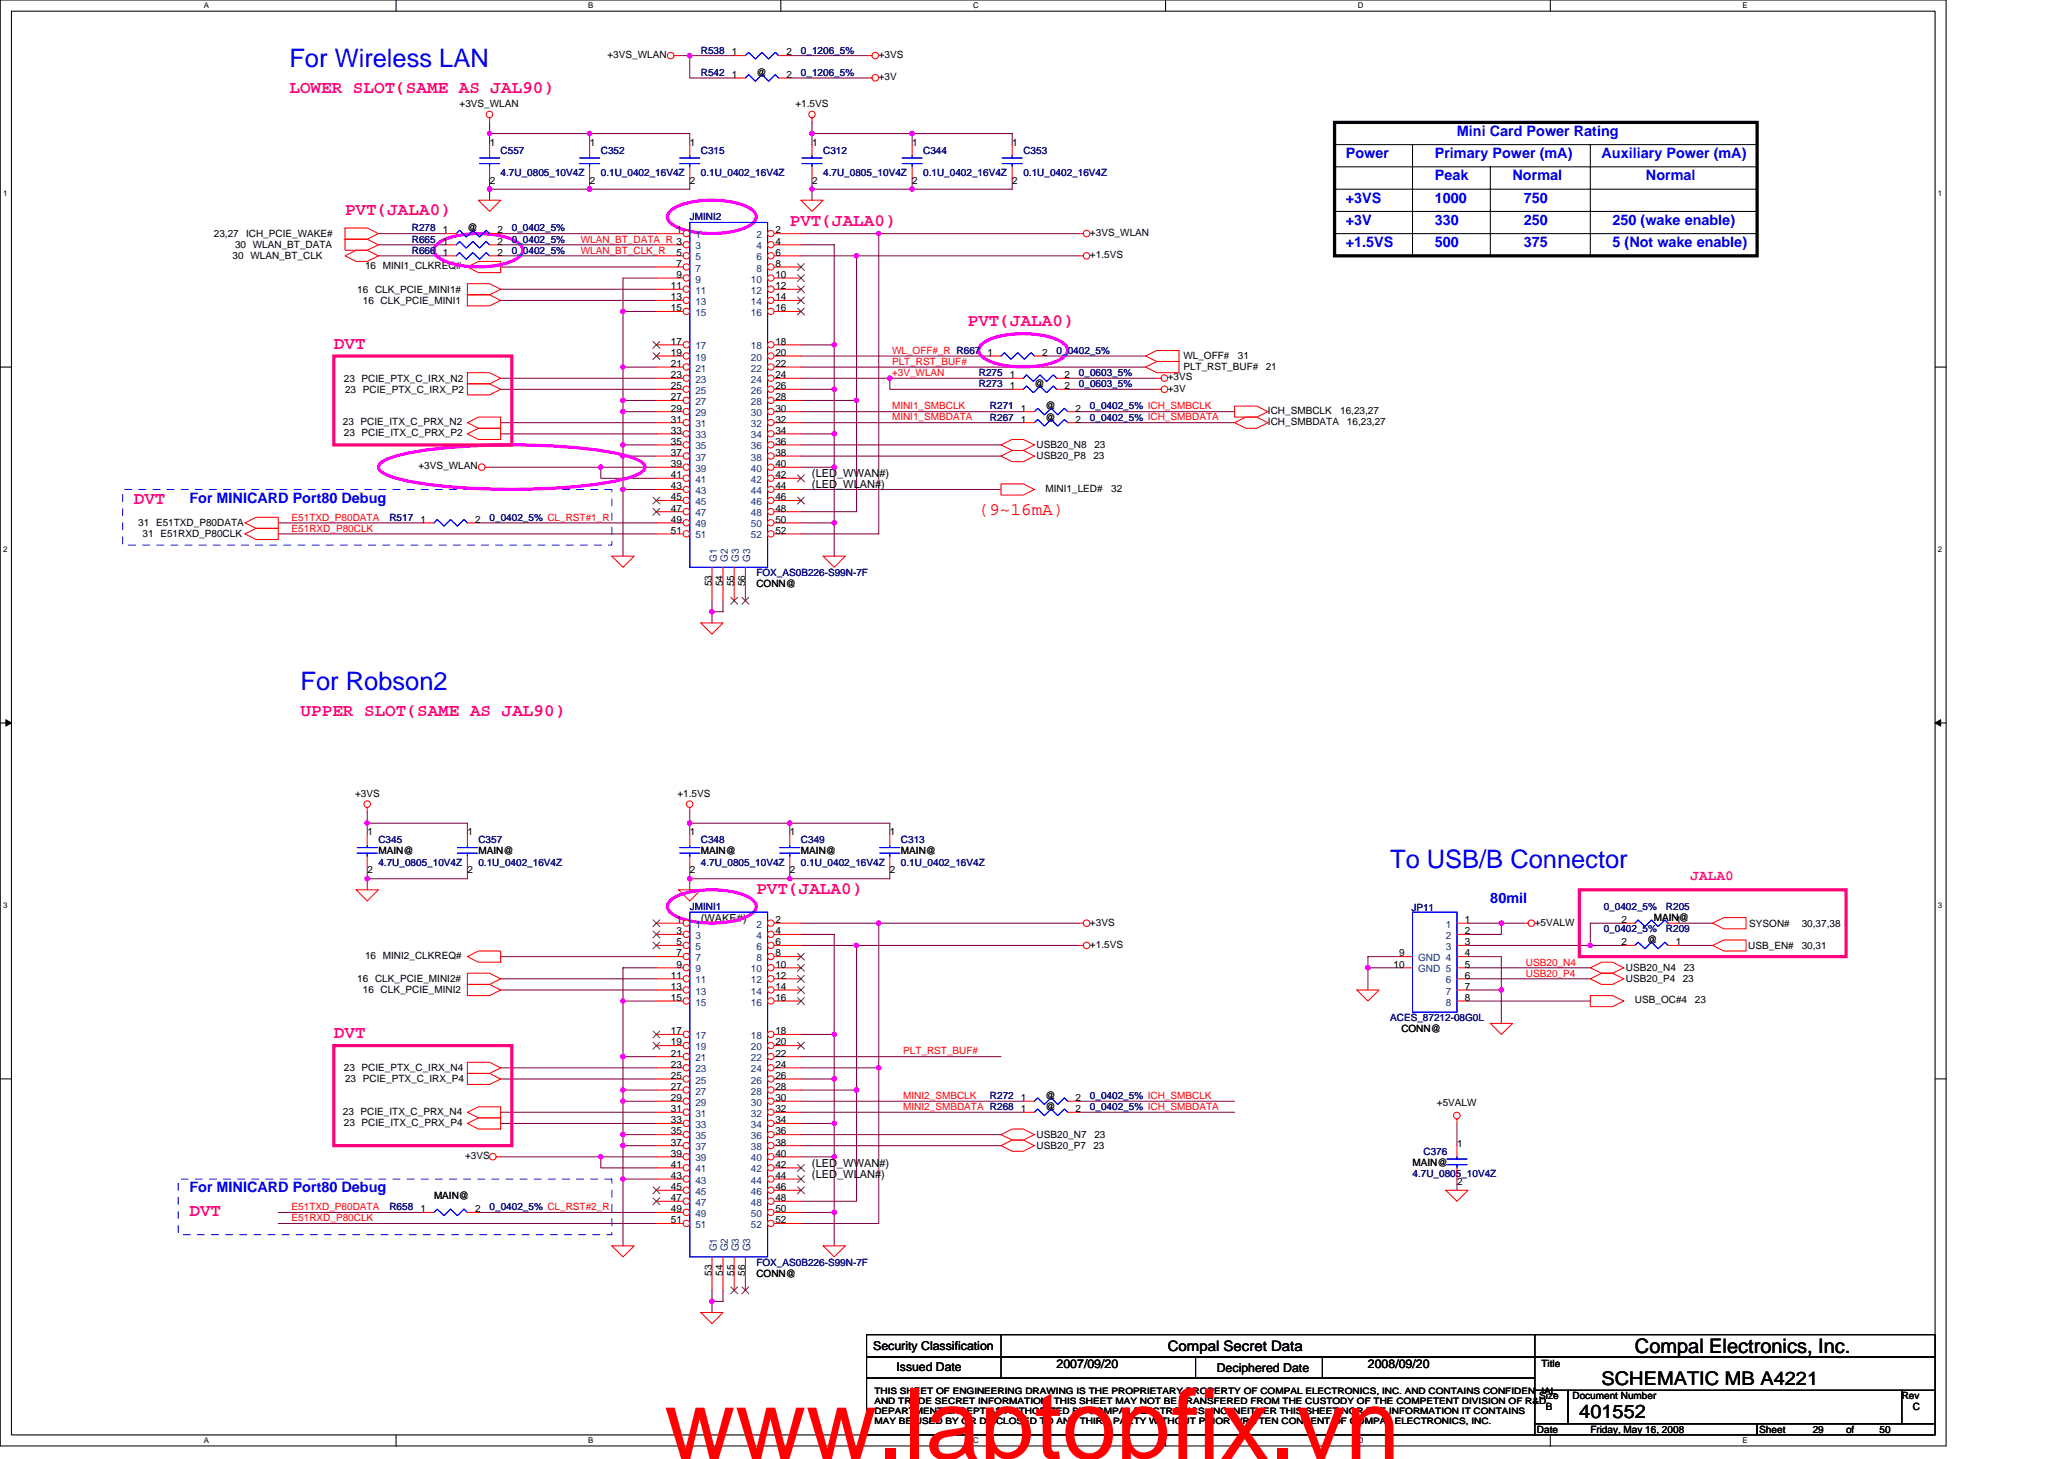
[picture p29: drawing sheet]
<svg xmlns="http://www.w3.org/2000/svg" width="297mm" height="210mm" viewBox="0 0 297 210" stroke-linecap="round" stroke-linejoin="round" font-family="sans-serif">
<defs><g id="words">
<text font-size="14.1" fill="#f00" x="95.6" y="209.9">www.laptopfix.vn</text>
<g font-size="3.7" fill="#00f">
<text x="41.7" y="9.7">For Wireless LAN</text>
<text x="43.3" y="99.3">For Robson2</text>
<text x="200.1" y="124.9">To USB/B Connector</text>
</g>
<text font-size="2.9" x="235.3" y="194.6">Compal Electronics, Inc.</text>
<g font-size="2.7">
<text x="230.5" y="199.3">SCHEMATIC MB A4221</text>
<text x="227.3" y="204.1">401552</text>
</g>
<g font-size="2.5" fill="#ff0080">
<text x="41.7" y="13.4">LOWER SLOT(SAME AS JAL90)</text>
<text x="49.7" y="30.9">PVT(JALA0)</text>
<text x="113.7" y="32.6">PVT(JALA0)</text>
<text x="139.3" y="46.9">PVT(JALA0)</text>
<text x="48" y="50.1">DVT</text>
<text x="19.3" y="72.6">DVT</text>
<text x="43.3" y="103">UPPER SLOT(SAME AS JAL90)</text>
<text x="108.9" y="128.6">PVT(JALA0)</text>
<text x="48" y="149.4">DVT</text>
<text x="27.3" y="175">DVT</text>
</g>
<text font-size="2.5" fill="#f00" x="140.9" y="74">(9~16mA)</text>
<g font-size="2.1" fill="#00f">
<text x="193.7" y="22.7">Power</text>
<text x="206.5" y="22.7">Primary Power (mA)</text>
<text x="209.7" y="19.5">Mini Card Power Rating</text>
<text x="230.5" y="22.7">Auxiliary Power (mA)</text>
<text x="193.7" y="29.1">+3VS</text>
<text x="206.5" y="25.9">Peak</text>
<text x="206.5" y="29.1">1000</text>
<text x="217.7" y="25.9">Normal</text>
<text x="219.3" y="29.1">750</text>
<text x="236.9" y="25.9">Normal</text>
<text x="193.7" y="32.3">+3V</text>
<text x="193.7" y="35.5">+1.5VS</text>
<text x="206.5" y="32.3">330</text>
<text x="206.5" y="35.5">500</text>
<text x="219.3" y="32.3">250</text>
<text x="219.3" y="35.5">375</text>
<text x="232.1" y="32.3">250 (wake enable)</text>
<text x="232.1" y="35.5">5 (Not wake enable)</text>
<text x="27.3" y="72.3">For MINICARD Port80 Debug</text>
<text x="214.5" y="129.9">80mil</text>
<text x="27.3" y="171.6">For MINICARD Port80 Debug</text>
</g>
<text font-size="2.1" fill="#ff0080" x="243.3" y="126.6">JALA0</text>
<text font-size="2.1" x="168.1" y="194.4">Compal Secret Data</text>
<g font-size="1.8">
<text x="125.7" y="194.2">Security Classification</text>
<text x="129" y="197.3">Issued Date</text>
<text x="152.1" y="196.8">2007/09/20</text>
<text x="175.1" y="197.4">Deciphered Date</text>
<text x="196.9" y="196.8">2008/09/20</text>
</g>
<g font-size="1.6">
<text x="116.9" y="70.2">(LED_WLAN#)</text>
<text x="116.9" y="68.6">(LED_WWAN#)</text>
<text x="100.9" y="132.7">(WAKE#)</text>
<text x="116.9" y="167.9">(LED_WWAN#)</text>
<text x="116.9" y="169.4">(LED_WLAN#)</text>
</g>
<g font-size="1.4">
<text x="87.4" y="8.3">+3VS_WLAN</text>
<text x="105.3" y="8">1</text>
<text x="105.3" y="11.2">1</text>
<text x="108.9" y="10.9">@</text>
<text x="113.2" y="8">2</text>
<text x="113.2" y="11.2">2</text>
<text x="126.5" y="8.3">+3VS</text>
<text x="126.5" y="11.5">+3V</text>
<text x="66.1" y="15.4">+3VS_WLAN</text>
<text x="114.5" y="15.4">+1.5VS</text>
<text x="70.5" y="21">1</text>
<text x="84.9" y="21">1</text>
<text x="99.3" y="21">1</text>
<text x="116.9" y="21">1</text>
<text x="131.3" y="21">1</text>
<text x="145.7" y="21">1</text>
<text x="70.5" y="26.4">2</text>
<text x="84.9" y="26.4">2</text>
<text x="99.3" y="26.4">2</text>
<text x="116.9" y="26.4">2</text>
<text x="131.3" y="26.4">2</text>
<text x="145.7" y="26.4">2</text>
<text x="30.8" y="34.1">23,27</text>
<text x="33.8" y="35.7">30 WLAN_BT_DATA</text>
<text x="35.4" y="34.1">ICH_PCIE_WAKE#</text>
<text x="63.7" y="33.6">1</text>
<text x="63.7" y="35.2">1</text>
<text x="67.3" y="33.3">@</text>
<text x="71.6" y="33.6">2</text>
<text x="71.6" y="35.2">2</text>
<text x="97.3" y="33.6">1</text>
<text x="111.6" y="35.2">4</text>
<text x="111.6" y="33.6">2</text>
<text x="156.9" y="34">+3VS_WLAN</text>
<text x="33.5" y="37.3">30 WLAN_BT_CLK</text>
<text x="52.5" y="38.7">16 MINI1_CLKREQ#</text>
<text x="63.7" y="36.8">1</text>
<text x="71.6" y="36.8">2</text>
<text x="96.5" y="41.6">11</text>
<text x="97.3" y="36.8">5</text>
<text x="97.3" y="38.4">7</text>
<text x="97.3" y="40">9</text>
<text x="111.6" y="40">10</text>
<text x="111.6" y="41.6">12</text>
<text x="111.6" y="36.8">6</text>
<text x="111.6" y="38.4">8</text>
<text x="156.9" y="37.1">+1.5VS</text>
<text x="51.4" y="42.1">16 CLK_PCIE_MINI1#</text>
<text x="52.2" y="43.7">16 CLK_PCIE_MINI1</text>
<text x="96.5" y="43.2">13</text>
<text x="96.5" y="44.8">15</text>
<text x="111.6" y="43.2">14</text>
<text x="111.6" y="44.8">16</text>
<text x="96.5" y="49.6">17</text>
<text x="96.5" y="51.2">19</text>
<text x="96.5" y="52.8">21</text>
<text x="111.6" y="49.6">18</text>
<text x="111.6" y="51.2">20</text>
<text x="111.6" y="52.8">22</text>
<text x="142.1" y="51.2">1</text>
<text x="150" y="51.2">2</text>
<text x="170.3" y="53.3">PLT_RST_BUF#</text>
<text x="170.3" y="51.7">WL_OFF#</text>
<text x="178.2" y="51.7">31</text>
<text x="182.2" y="53.3">21</text>
<text x="49.5" y="54.9">23 PCIE_PTX_C_IRX_N2</text>
<text x="49.7" y="56.5">23 PCIE_PTX_C_IRX_P2</text>
<text x="96.5" y="54.4">23</text>
<text x="96.5" y="56">25</text>
<text x="96.5" y="57.6">27</text>
<text x="96.5" y="59.2">29</text>
<text x="111.6" y="54.4">24</text>
<text x="111.6" y="56">26</text>
<text x="111.6" y="57.6">28</text>
<text x="111.6" y="59.2">30</text>
<text x="145.3" y="56">1</text>
<text x="145.3" y="54.4">1</text>
<text x="146.9" y="59.2">1</text>
<text x="148.9" y="55.7">@</text>
<text x="150.5" y="58.9">@</text>
<text x="153.2" y="56">2</text>
<text x="153.2" y="54.4">2</text>
<text x="154.8" y="59.2">2</text>
<text x="168.1" y="54.7">+3VS</text>
<text x="168.1" y="56.3">+3V</text>
<text x="182.5" y="59.5">ICH_SMBCLK</text>
<text x="192.9" y="59.5">16,23,27</text>
<text x="49.3" y="61.2">23 PCIE_ITX_C_PRX_N2</text>
<text x="49.5" y="62.7">23 PCIE_ITX_C_PRX_P2</text>
<text x="96.5" y="60.8">31</text>
<text x="96.5" y="62.4">33</text>
<text x="96.5" y="64">35</text>
<text x="96.5" y="65.6">37</text>
<text x="111.6" y="60.8">32</text>
<text x="111.6" y="62.4">34</text>
<text x="111.6" y="64">36</text>
<text x="111.6" y="65.6">38</text>
<text x="146.9" y="60.8">1</text>
<text x="149.2" y="64.5">USB20_N8</text>
<text x="150.5" y="60.5">@</text>
<text x="154.8" y="60.8">2</text>
<text x="157.5" y="64.5">23</text>
<text x="182.5" y="61.2">ICH_SMBDATA</text>
<text x="193.8" y="61.2">16,23,27</text>
<text x="60.2" y="67.5">+3VS_WLAN</text>
<text x="96.5" y="67.2">39</text>
<text x="96.5" y="68.8">41</text>
<text x="96.5" y="70.4">43</text>
<text x="96.5" y="72">45</text>
<text x="111.6" y="67.2">40</text>
<text x="111.6" y="68.8">42</text>
<text x="111.6" y="70.4">44</text>
<text x="111.6" y="72">46</text>
<text x="149.2" y="66.1">USB20_P8</text>
<text x="150.5" y="70.7">MINI1_LED#</text>
<text x="157.3" y="66.1">23</text>
<text x="159.9" y="70.7">32</text>
<text x="19.9" y="75.7">31 E51TXD_P80DATA</text>
<text x="20.5" y="77.3">31 E51RXD_P80CLK</text>
<text x="60.5" y="75.2">1</text>
<text x="68.4" y="75.2">2</text>
<text x="96.5" y="73.6">47</text>
<text x="96.5" y="75.2">49</text>
<text x="96.5" y="76.8">51</text>
<text x="111.6" y="73.6">48</text>
<text x="111.6" y="75.2">50</text>
<text x="111.6" y="76.8">52</text>
<text x="102.4" y="84.3" transform="rotate(-90 102.4 84.3)">53</text>
<text x="104" y="84.3" transform="rotate(-90 104 84.3)">54</text>
<text x="105.6" y="84.3" transform="rotate(-90 105.6 84.3)">55</text>
<text x="107.2" y="84.3" transform="rotate(-90 107.2 84.3)">56</text>
<text x="108.9" y="84.5">CONN@</text>
<text x="51.1" y="114.6">+3VS</text>
<text x="97.5" y="114.6">+1.5VS</text>
<text x="52.9" y="120.2">1</text>
<text x="52.9" y="125.6">2</text>
<text x="54.5" y="122.9">MAIN@</text>
<text x="67.3" y="120.2">1</text>
<text x="67.3" y="125.6">2</text>
<text x="68.9" y="122.9">MAIN@</text>
<text x="99.3" y="120.2">1</text>
<text x="99.3" y="125.6">2</text>
<text x="100.9" y="122.9">MAIN@</text>
<text x="113.7" y="120.2">1</text>
<text x="113.7" y="125.6">2</text>
<text x="115.3" y="122.9">MAIN@</text>
<text x="128.1" y="120.2">1</text>
<text x="128.1" y="125.6">2</text>
<text x="129.7" y="122.9">MAIN@</text>
<text x="52.5" y="138">16 MINI2_CLKREQ#</text>
<text x="97.3" y="134.4">3</text>
<text x="97.3" y="136">5</text>
<text x="97.3" y="137.6">7</text>
<text x="97.3" y="132.8">1</text>
<text x="111.6" y="134.4">4</text>
<text x="111.6" y="136">6</text>
<text x="111.6" y="137.6">8</text>
<text x="111.6" y="132.8">2</text>
<text x="156.9" y="133.2">+3VS</text>
<text x="156.9" y="136.4">+1.5VS</text>
<text x="201.4" y="137.6">9</text>
<text x="210.8" y="132.8">1</text>
<text x="210.8" y="134.4">2</text>
<text x="210.8" y="136">3</text>
<text x="210.8" y="137.6">4</text>
<text x="220.9" y="133.2">+5VALW</text>
<text x="233.4" y="132.8">2</text>
<text x="233.4" y="136">2</text>
<text x="237" y="135.7">@</text>
<text x="238" y="132.5">MAIN@</text>
<text x="241.2" y="132.8">1</text>
<text x="241.2" y="136">1</text>
<text x="251.6" y="136.5">USB_EN#</text>
<text x="251.8" y="133.3">SYSON#</text>
<text x="259.3" y="133.3">30,37,38</text>
<text x="259.3" y="136.5">30,31</text>
<text x="51.4" y="141.3">16 CLK_PCIE_MINI2#</text>
<text x="52.2" y="142.9">16 CLK_PCIE_MINI2</text>
<text x="96.5" y="140.8">11</text>
<text x="96.5" y="142.4">13</text>
<text x="96.5" y="144">15</text>
<text x="97.3" y="139.2">9</text>
<text x="111.6" y="139.2">10</text>
<text x="111.6" y="140.8">12</text>
<text x="111.6" y="142.4">14</text>
<text x="111.6" y="144">16</text>
<text x="200.6" y="139.2">10</text>
<text x="210.8" y="139.2">5</text>
<text x="210.8" y="140.8">6</text>
<text x="210.8" y="142.4">7</text>
<text x="210.8" y="144">8</text>
<text x="234" y="139.7">USB20_N4</text>
<text x="234" y="141.3">USB20_P4</text>
<text x="242.2" y="141.3">23</text>
<text x="242.3" y="139.7">23</text>
<text x="96.5" y="148.8">17</text>
<text x="111.6" y="148.8">18</text>
<text x="201.7" y="148.5">CONN@</text>
<text x="235.3" y="144.4">USB_OC#4</text>
<text x="243.9" y="144.4">23</text>
<text x="49.5" y="154.1">23 PCIE_PTX_C_IRX_N4</text>
<text x="49.7" y="155.7">23 PCIE_PTX_C_IRX_P4</text>
<text x="96.5" y="150.4">19</text>
<text x="96.5" y="152">21</text>
<text x="96.5" y="153.6">23</text>
<text x="96.5" y="155.2">25</text>
<text x="111.6" y="150.4">20</text>
<text x="111.6" y="152">22</text>
<text x="111.6" y="153.6">24</text>
<text x="111.6" y="155.2">26</text>
<text x="49.3" y="160.4">23 PCIE_ITX_C_PRX_N4</text>
<text x="49.5" y="162">23 PCIE_ITX_C_PRX_P4</text>
<text x="96.5" y="156.8">27</text>
<text x="96.5" y="158.4">29</text>
<text x="96.5" y="160">31</text>
<text x="96.5" y="161.6">33</text>
<text x="111.6" y="156.8">28</text>
<text x="111.6" y="158.4">30</text>
<text x="111.6" y="160">32</text>
<text x="111.6" y="161.6">34</text>
<text x="146.9" y="158.4">1</text>
<text x="146.9" y="160">1</text>
<text x="150.5" y="158.1">@</text>
<text x="150.5" y="159.7">@</text>
<text x="154.8" y="158.4">2</text>
<text x="154.8" y="160">2</text>
<text x="206.8" y="159.1">+5VALW</text>
<text x="66.9" y="166.8">+3VS</text>
<text x="96.5" y="163.2">35</text>
<text x="96.5" y="164.8">37</text>
<text x="96.5" y="166.4">39</text>
<text x="96.5" y="168">41</text>
<text x="111.6" y="163.2">36</text>
<text x="111.6" y="164.8">38</text>
<text x="111.6" y="166.4">40</text>
<text x="111.6" y="168">42</text>
<text x="149.2" y="163.7">USB20_N7</text>
<text x="149.2" y="165.3">USB20_P7</text>
<text x="157.3" y="165.3">23</text>
<text x="157.5" y="163.7">23</text>
<text x="203.3" y="167.7">MAIN@</text>
<text x="209.7" y="165">1</text>
<text x="62.5" y="172.5">MAIN@</text>
<text x="96.5" y="169.6">43</text>
<text x="96.5" y="171.2">45</text>
<text x="96.5" y="172.8">47</text>
<text x="111.6" y="169.6">44</text>
<text x="111.6" y="171.2">46</text>
<text x="111.6" y="172.8">48</text>
<text x="209.7" y="170.4">2</text>
<text x="60.5" y="174.4">1</text>
<text x="68.4" y="174.4">2</text>
<text x="96.5" y="174.4">49</text>
<text x="96.5" y="176">51</text>
<text x="111.6" y="174.4">50</text>
<text x="111.6" y="176">52</text>
<text x="102.4" y="183.6" transform="rotate(-90 102.4 183.6)">53</text>
<text x="104" y="183.6" transform="rotate(-90 104 183.6)">54</text>
<text x="105.6" y="183.6" transform="rotate(-90 105.6 183.6)">55</text>
<text x="107.2" y="183.6" transform="rotate(-90 107.2 183.6)">56</text>
<text x="108.9" y="183.7">CONN@</text>
<text x="221.8" y="196.7">Title</text>
<text x="221.5" y="201.3">Size</text>
<text x="222.5" y="202.9">B</text>
<text x="226.3" y="201.3">Document Number</text>
<text x="273.7" y="201.3">Rev</text>
<text x="275.3" y="202.9">C</text>
<text x="221.2" y="206.1">Date</text>
<text x="228.9" y="206.1">Friday, May 16, 2008</text>
<text x="253.2" y="206.1">Sheet</text>
<text x="260.9" y="206.1">29</text>
<text x="265.7" y="206.1">of</text>
<text x="270.5" y="206.1">50</text>
</g>
<g font-size="1.4" fill="#000080">
<text x="100.9" y="7.7">R538</text>
<text x="100.9" y="10.9">R542</text>
<text x="115.3" y="7.7">0_1206_5%</text>
<text x="115.3" y="10.9">0_1206_5%</text>
<text x="72" y="22.1">C557</text>
<text x="86.5" y="22.1">C352</text>
<text x="100.9" y="22.1">C315</text>
<text x="118.5" y="22.1">C312</text>
<text x="132.9" y="22.1">C344</text>
<text x="147.3" y="22.1">C353</text>
<text x="72" y="25.3">4.7U_0805_10V4Z</text>
<text x="86.5" y="25.3">0.1U_0402_16V4Z</text>
<text x="100.9" y="25.3">0.1U_0402_16V4Z</text>
<text x="118.5" y="25.3">4.7U_0805_10V4Z</text>
<text x="132.9" y="25.3">0.1U_0402_16V4Z</text>
<text x="147.3" y="25.3">0.1U_0402_16V4Z</text>
<text x="59.3" y="33.3">R278</text>
<text x="59.3" y="34.9">R665</text>
<text x="73.7" y="33.3">0_0402_5%</text>
<text x="73.7" y="34.9">0_0402_5%</text>
<text x="99.3" y="31.7">JMINI2</text>
<text x="59.3" y="36.5">R666</text>
<text x="73.7" y="36.5">0_0402_5%</text>
<text x="152.1" y="50.9">0_0402_5%</text>
<text x="140.9" y="55.7">R273</text>
<text x="140.9" y="54.1">R275</text>
<text x="142.5" y="58.9">R271</text>
<text x="155.3" y="55.7">0_0603_5%</text>
<text x="155.3" y="54.1">0_0603_5%</text>
<text x="156.9" y="58.9">0_0402_5% ICH_SMBCLK</text>
<text x="142.5" y="60.5">R267</text>
<text x="156.9" y="60.5">0_0402_5% ICH_SMBDATA</text>
<text x="56" y="74.9">R517</text>
<text x="70.5" y="74.9">0_0402_5% CL_RST#1_R</text>
<text x="108.9" y="82.9">FOX_AS0B226-S99N-7F</text>
<text x="54.5" y="121.3">C345</text>
<text x="54.5" y="124.5">4.7U_0805_10V4Z</text>
<text x="68.9" y="121.3">C357</text>
<text x="68.9" y="124.5">0.1U_0402_16V4Z</text>
<text x="100.9" y="121.3">C348</text>
<text x="100.9" y="124.5">4.7U_0805_10V4Z</text>
<text x="115.3" y="121.3">C349</text>
<text x="115.3" y="124.5">0.1U_0402_16V4Z</text>
<text x="129.7" y="121.3">C313</text>
<text x="129.7" y="124.5">0.1U_0402_16V4Z</text>
<text x="99.3" y="130.9">JMINI1</text>
<text x="203.1" y="131.1">JP11</text>
<text x="230.8" y="130.9">0_0402_5%</text>
<text x="239.8" y="130.9">R205</text>
<text x="230.8" y="134.1">0_0402_5%</text>
<text x="239.8" y="134.1">R209</text>
<text x="200.1" y="146.9">ACES_87212-08G0L</text>
<text x="142.5" y="158.1">R272</text>
<text x="156.9" y="158.1">0_0402_5% ICH_SMBCLK</text>
<text x="156.9" y="159.7">0_0402_5% ICH_SMBDATA</text>
<text x="204.9" y="166.1">C376</text>
<text x="203.3" y="169.3">4.7U_0805_10V4Z</text>
<text x="56" y="174.1">R658</text>
<text x="70.5" y="174.1">0_0402_5% CL_RST#2_R</text>
<text x="108.9" y="182.1">FOX_AS0B226-S99N-7F</text>
</g>
<g font-size="1.4" fill="#f00">
<text x="83.6" y="34.9">WLAN_BT_DATA R 3</text>
<text x="83.6" y="36.5">WLAN_BT_CLK_R</text>
<text x="128.4" y="50.9">WL_OFF#_R R667</text>
<text x="128.4" y="52.5">PLT_RST_BUF#</text>
<text x="128.4" y="54.1">+3V_WLAN</text>
<text x="128.4" y="58.9">MINI1_SMBCLK</text>
<text x="128.4" y="60.5">MINI1_SMBDATA</text>
<text x="42" y="76.5">E51RXD_P80CLK</text>
<text x="42" y="74.9">E51TXD_P80DATA</text>
<text x="219.6" y="140.5">USB20_P4</text>
<text x="219.6" y="138.9">USB20_N4</text>
<text x="130" y="151.7">PLT_RST_BUF#</text>
<text x="130" y="158.1">MINI2_SMBCLK</text>
<text x="130" y="159.7">MINI2_SMBDATA R268</text>
<text x="42" y="175.7">E51RXD_P80CLK</text>
<text x="42" y="174.1">E51TXD_P80DATA</text>
</g>
<g font-size="1.4" fill="#004080">
<text x="100.1" y="35.9">3</text>
<text x="100.1" y="34.3">1</text>
<text x="108.9" y="35.9">4</text>
<text x="108.9" y="34.3">2</text>
<text x="100.1" y="37.5">5</text>
<text x="100.1" y="39.1">7</text>
<text x="100.1" y="40.7">9</text>
<text x="108.1" y="40.7">10</text>
<text x="108.9" y="37.5">6</text>
<text x="108.9" y="39.1">8</text>
<text x="100.1" y="42.3">11</text>
<text x="100.1" y="43.9">13</text>
<text x="100.1" y="45.5">15</text>
<text x="108.1" y="42.3">12</text>
<text x="108.1" y="43.9">14</text>
<text x="108.1" y="45.5">16</text>
<text x="100.1" y="50.3">17</text>
<text x="100.1" y="51.9">19</text>
<text x="100.1" y="53.5">21</text>
<text x="108.1" y="50.3">18</text>
<text x="108.1" y="51.9">20</text>
<text x="108.1" y="53.5">22</text>
<text x="100.1" y="55.1">23</text>
<text x="100.1" y="56.7">25</text>
<text x="100.1" y="58.3">27</text>
<text x="100.1" y="59.9">29</text>
<text x="108.1" y="55.1">24</text>
<text x="108.1" y="56.7">26</text>
<text x="108.1" y="58.3">28</text>
<text x="108.1" y="59.9">30</text>
<text x="100.1" y="61.5">31</text>
<text x="100.1" y="63.1">33</text>
<text x="100.1" y="64.7">35</text>
<text x="108.1" y="61.5">32</text>
<text x="108.1" y="63.1">34</text>
<text x="108.1" y="64.7">36</text>
<text x="100.1" y="66.3">37</text>
<text x="100.1" y="67.9">39</text>
<text x="100.1" y="69.5">41</text>
<text x="100.1" y="71.1">43</text>
<text x="108.1" y="66.3">38</text>
<text x="108.1" y="67.9">40</text>
<text x="108.1" y="69.5">42</text>
<text x="108.1" y="71.1">44</text>
<text x="100.1" y="72.7">45</text>
<text x="100.1" y="74.3">47</text>
<text x="100.1" y="75.9">49</text>
<text x="100.1" y="77.5">51</text>
<text x="108.1" y="72.7">46</text>
<text x="108.1" y="74.3">48</text>
<text x="108.1" y="75.9">50</text>
<text x="108.1" y="77.5">52</text>
<text x="103.1" y="80.8" transform="rotate(-90 103.1 80.8)">G1</text>
<text x="104.7" y="80.8" transform="rotate(-90 104.7 80.8)">G2</text>
<text x="106.3" y="80.8" transform="rotate(-90 106.3 80.8)">G3</text>
<text x="107.9" y="80.8" transform="rotate(-90 107.9 80.8)">G3</text>
<text x="100.1" y="135.1">3</text>
<text x="100.1" y="136.7">5</text>
<text x="100.1" y="133.5">1</text>
<text x="108.9" y="135.1">4</text>
<text x="108.9" y="136.7">6</text>
<text x="108.9" y="133.5">2</text>
<text x="208.1" y="133.5">1</text>
<text x="208.1" y="135.1">2</text>
<text x="208.1" y="136.7">3</text>
<text x="100.1" y="138.3">7</text>
<text x="100.1" y="139.9">9</text>
<text x="100.1" y="141.5">11</text>
<text x="100.1" y="143.1">13</text>
<text x="108.1" y="139.9">10</text>
<text x="108.1" y="141.5">12</text>
<text x="108.1" y="143.1">14</text>
<text x="108.9" y="138.3">8</text>
<text x="204.1" y="138.3">GND 4</text>
<text x="204.1" y="139.9">GND 5</text>
<text x="208.1" y="141.5">6</text>
<text x="208.1" y="143.1">7</text>
<text x="100.1" y="144.7">15</text>
<text x="100.1" y="149.5">17</text>
<text x="108.1" y="144.7">16</text>
<text x="108.1" y="149.5">18</text>
<text x="208.1" y="144.7">8</text>
<text x="100.1" y="151.1">19</text>
<text x="100.1" y="152.7">21</text>
<text x="100.1" y="154.3">23</text>
<text x="100.1" y="155.9">25</text>
<text x="108.1" y="151.1">20</text>
<text x="108.1" y="152.7">22</text>
<text x="108.1" y="154.3">24</text>
<text x="108.1" y="155.9">26</text>
<text x="100.1" y="157.5">27</text>
<text x="100.1" y="159.1">29</text>
<text x="100.1" y="160.7">31</text>
<text x="108.1" y="157.5">28</text>
<text x="108.1" y="159.1">30</text>
<text x="108.1" y="160.7">32</text>
<text x="100.1" y="162.3">33</text>
<text x="100.1" y="163.9">35</text>
<text x="100.1" y="165.5">37</text>
<text x="100.1" y="167.1">39</text>
<text x="108.1" y="162.3">34</text>
<text x="108.1" y="163.9">36</text>
<text x="108.1" y="165.5">38</text>
<text x="108.1" y="167.1">40</text>
<text x="100.1" y="168.7">41</text>
<text x="100.1" y="170.3">43</text>
<text x="100.1" y="171.9">45</text>
<text x="100.1" y="173.5">47</text>
<text x="108.1" y="168.7">42</text>
<text x="108.1" y="170.3">44</text>
<text x="108.1" y="171.9">46</text>
<text x="108.1" y="173.5">48</text>
<text x="100.1" y="175.1">49</text>
<text x="100.1" y="176.7">51</text>
<text x="108.1" y="175.1">50</text>
<text x="108.1" y="176.7">52</text>
<text x="103.1" y="180" transform="rotate(-90 103.1 180)">G1</text>
<text x="104.7" y="180" transform="rotate(-90 104.7 180)">G2</text>
<text x="106.3" y="180" transform="rotate(-90 106.3 180)">G3</text>
<text x="107.9" y="180" transform="rotate(-90 107.9 180)">G3</text>
</g>
<g font-size="1.3">
<text x="125.8" y="200.5">THIS SHEET OF ENGINEERING DRAWING IS THE PROPRIETARY PROPERTY OF COMPAL ELECTRONICS, INC. AND CONTAINS CONFIDEN IAL</text>
<text x="125.8" y="202">AND TRADE SECRET INFORMATION. THIS SHEET MAY NOT BE TRANSFERED FROM THE CUSTODY OF THE COMPETENT DIVISION OF R&amp;D</text>
<text x="125.8" y="203.5">DEPARTMENT EXCEPT AS AUTHORIZED BY COMPAL ELECTRONICS, INC. NEITHER THIS SHEET NOR THE INFORMATION IT CONTAINS</text>
<text x="125.8" y="204.9">MAY BE USED BY OR DISCLOSED TO ANY THIRD PARTY WITHOUT PRIOR WRITTEN CONSENT OF COMPAL ELECTRONICS, INC.</text>
</g>
<g font-size="1.1">
<text x="29.3" y="1.2">A</text>
<text x="84.7" y="1.2">B</text>
<text x="140" y="1.2">C</text>
<text x="195.4" y="1.2">D</text>
<text x="250.8" y="1.2">E</text>
<text x=".4" y="28.2">1</text>
<text x="278.9" y="28.2">1</text>
<text x=".4" y="79.4">2</text>
<text x="278.9" y="79.4">2</text>
<text x=".4" y="130.6">3</text>
<text x="278.9" y="130.6">3</text>
<text x="29.3" y="207.6">A</text>
<text x="84.7" y="207.6">B</text>
<text x="140" y="207.6">C</text>
<text x="195.4" y="207.6">D</text>
<text x="250.8" y="207.6">E</text>
</g>
</g></defs>
<path d="M0 0h280.1v208h-280.1zM1.6 1.6h276.9v204.8h-276.9z" fill="none" stroke="#000" stroke-width=".15"/>
<g fill="#fff">
<path d="M29.3 .2h.8v1.2h-.8z"/>
<path d="M29.3 206.6h.8v1.3h-.8z"/>
</g>
<path d="M57 0v1.6M57 206.4v1.6" fill="none" stroke="#000" stroke-width=".15"/>
<g fill="#fff">
<path d="M84.7 .2h.7v1.2h-.7z"/>
<path d="M84.7 206.6h.7v1.3h-.7z"/>
</g>
<path d="M112.4 0v1.6M112.4 206.4v1.6" fill="none" stroke="#000" stroke-width=".15"/>
<g fill="#fff">
<path d="M140 .2h.8v1.2h-.8z"/>
<path d="M140 206.6h.8v1.3h-.8z"/>
</g>
<path d="M167.7 0v1.6M167.7 206.4v1.6" fill="none" stroke="#000" stroke-width=".15"/>
<g fill="#fff">
<path d="M195.4 .2h.8v1.2h-.8z"/>
<path d="M195.4 206.6h.8v1.3h-.8z"/>
</g>
<path d="M223.1 0v1.6M223.1 206.4v1.6" fill="none" stroke="#000" stroke-width=".15"/>
<g fill="#fff">
<path d="M250.8 .2h.7v1.2h-.7z"/>
<path d="M250.8 206.6h.7v1.3h-.7z"/>
<path d="M.4 27.2h.7v1.3h-.7z"/>
<path d="M278.9 27.2h.6v1.3h-.6z"/>
<path d="M.4 78.4h.7v1.3h-.7z"/>
<path d="M278.9 78.4h.6v1.3h-.6z"/>
</g>
<path d="M0 52.8h1.6M278.5 52.8h1.6" fill="none" stroke="#000" stroke-width=".15"/>
<g fill="#fff">
<path d="M.4 129.6h.7v1.3h-.7z"/>
<path d="M278.9 129.6h.6v1.3h-.6z"/>
</g>
<path d="M0 104h1.6M278.5 104h1.6" fill="none" stroke="#000" stroke-width=".15"/>
<path d="M.8 103.5l.8 .5-.8 .5zM278.5 104l.8-.5v1z" fill="#000" stroke="#000" stroke-width=".14"/>
<g fill="#fff">
<path d="M.4 180.8h.7v1.3h-.7z"/>
<path d="M278.9 180.8h.6v1.3h-.6z"/>
</g>
<g fill="none" stroke="#000" stroke-width=".15">
<path d="M192.1 20.8h60.8M192.1 24h60.8M192.1 27.2h60.8M192.1 30.4h60.8M192.1 33.6h60.8M203.3 20.8v16M214.5 24v12.8M228.9 20.8v16M0 155.2h1.6M278.5 155.2h1.6M124.7 192h96.2v3.2h-96.2zM124.7 195.2h96.2v3.1h-96.2z"/>
<path d="M124.7 198.3h96.2v8.1h-96.2zM144.1 192v6.3M172.1 195.2v3.1M190.3 195.2v3.1M220.9 192h57.6v3.2h-57.6zM220.9 195.2h57.6v4.8h-57.6zM220.9 204.8h32v1.6h-32zM220.9 200h4.8v4.8h-4.8zM225.7 200h48v4.8h-48zM252.9 204.8h25.6v1.6h-25.6zM273.7 200h4.8v4.8h-4.8z"/>
</g>
<g fill="none" stroke="#800040" stroke-width=".15">
<path d="M70.5 19.2h14.4v1.6M70.5 17.6v3.2M84.9 19.2h14.4v1.6M99.3 8v3.2h6.4M105.7 8h-8M113.7 8h11.2M113.7 11.2h11.2M116.9 19.2h28.8v1.6M116.9 17.6v3.2M131.3 19.2v1.6M54.5 33.6h9.5M54.5 35.2h9.5"/>
<path d="M54.5 36.8h9.5M70.5 25.6v3.2M72 33.6h22.5M72 38.4h22.5M72 35.2h22.5M72 36.8h22.5M84.9 25.6v1.6M99.3 25.6v1.6h-28.8M115.3 33.6h40M115.3 35.2h4.8v44.8M116.9 25.6v3.2M123.3 36.8v36.8h-8"/>
<path d="M126.5 33.6v43.2h-11.2M131.3 25.6v1.6M145.7 25.6v1.6h-28.8M155.3 36.8h-40M72 56h22.5M72 54.4h22.5M72 41.6h22.5M72 43.2h22.5M89.7 44.8v8h4.8M89.7 52.8v4.8h4.8M89.7 57.6v1.6h4.8M89.7 59.2v4.8h4.8"/>
<path d="M94.5 40h-4.8v4.8h4.8M115.3 59.2h32M115.3 52.8h49.6M115.3 49.6h4.8M115.3 51.2h27.2M115.3 57.6h8M115.3 56h4.8M128.1 54.4v1.6h17.6M145.7 54.4h-30.4M150.5 51.2h14.4M153.7 56h12.8M153.7 54.4h12.8"/>
<path d="M155.3 59.2h22.4M40 75.2h20.9M40 76.8h54.5M68.9 75.2h25.6M72 62.4h22.5M72 60.8h22.5M86.5 67.2v1.6h8M89.7 64v1.6h4.8M89.7 65.6v4.8h4.8M89.7 70.4v9.6M94.5 67.2h-24M115.3 60.8h32"/>
<path d="M115.3 65.6h28.8M115.3 64h28.8M115.3 70.4h28.8M115.3 62.4h4.8M115.3 67.2h4.8M115.3 75.2h4.8M155.3 60.8h22.4M102.5 86.4v3.2M104.1 86.4v1.6h-1.6M52.8 118.4h14.5v1.6M52.8 116.8v3.2M99.3 116.8v3.2"/>
<path d="M99.3 118.4h28.8v1.6M113.7 118.4v1.6M52.8 124.8v3.2M67.3 124.8v1.6h-14.5M72 137.6h22.5M94.5 139.2h-4.8v4.8h4.8M99.3 124.8v3.2M113.7 124.8v1.6M115.3 132.8h40M115.3 136h8v20.8M115.3 134.4h4.8v44.8M123.3 136h32"/>
<path d="M126.5 132.8v43.2h-11.2M128.1 124.8v1.6h-28.8M196.9 139.2h4.8M201.7 137.6h-4.8v4.8M211.3 139.2h17.6M211.3 137.6h4.8v4.8h-4.8M216.1 132.8v1.6h-4.8M219.3 132.8h-8M228.9 136h4.8M233.7 132.8h-4.8v3.2h-17.6M241.7 132.8h4.8M241.7 136h4.8"/>
<path d="M72 153.6h22.5M72 155.2h22.5M72 142.4h22.5M72 140.8h22.5M89.7 158.4v4.8h4.8M89.7 158.4h4.8M89.7 152h4.8M89.7 152v4.8h4.8M89.7 144v8M89.7 156.8v1.6M115.3 158.4h32M115.3 152h28.8"/>
<path d="M115.3 153.6h11.2M115.3 156.8h8M115.3 155.2h4.8M115.3 148.8h4.8M123.3 156.8v16h-8M155.3 158.4h22.4M211.3 140.8h17.6M211.3 144h17.6M216.1 142.4v4.8M40 174.4h20.9M40 176h54.5M68.9 174.4h25.6"/>
<path d="M72 160h22.5M72 161.6h22.5M86.5 166.4v1.6h8M89.7 164.8v4.8h4.8M89.7 169.6v9.6M89.7 163.2v1.6h4.8M94.5 166.4h-22.5M115.3 160h32M115.3 161.6h4.8M115.3 166.4h4.8M115.3 163.2h28.8M115.3 164.8h28.8"/>
<path d="M115.3 174.4h4.8M155.3 160h22.4M209.7 161.6v3.2M209.7 169.6v1.6M102.5 185.6v3.2M104.1 185.6v1.6h-1.6"/>
</g>
<g fill="#f0f" stroke="#f0f" stroke-width=".15">
<circle cx="89.6" cy="70.4" r=".31"/>
<circle cx="120.1" cy="49.6" r=".31"/>
<circle cx="89.6" cy="44.8" r=".31"/>
<circle cx="120.1" cy="56" r=".32"/>
<circle cx="89.6" cy="52.8" r=".31"/>
<circle cx="89.6" cy="57.6" r=".31"/>
<circle cx="89.6" cy="59.2" r=".32"/>
<circle cx="126.5" cy="33.6" r=".31"/>
<circle cx="123.3" cy="57.6" r=".31"/>
<circle cx="123.3" cy="36.8" r=".31"/>
<circle cx="84.8" cy="27.2" r=".32"/>
<circle cx="70.4" cy="27.2" r=".32"/>
<circle cx="84.8" cy="19.2" r=".32"/>
<circle cx="70.4" cy="19.2" r=".32"/>
<circle cx="131.2" cy="27.2" r=".32"/>
<circle cx="116.8" cy="27.2" r=".32"/>
<circle cx="131.2" cy="19.2" r=".32"/>
<circle cx="116.8" cy="19.2" r=".32"/>
<circle cx="120.1" cy="62.4" r=".31"/>
<circle cx="120.1" cy="75.2" r=".32"/>
<circle cx="120.1" cy="67.2" r=".32"/>
<circle cx="102.4" cy="88" r=".32"/>
<circle cx="86.4" cy="67.2" r=".32"/>
<circle cx="89.6" cy="64" r=".32"/>
<circle cx="89.6" cy="65.6" r=".31"/>
<circle cx="128.1" cy="54.4" r=".31"/>
<circle cx="89.6" cy="163.2" r=".32"/>
<circle cx="89.6" cy="169.6" r=".31"/>
<circle cx="99.3" cy="118.4" r=".31"/>
<circle cx="126.5" cy="132.8" r=".31"/>
<circle cx="120.1" cy="161.6" r=".31"/>
<circle cx="120.1" cy="155.2" r=".32"/>
<circle cx="120.1" cy="166.4" r=".31"/>
<circle cx="120.1" cy="174.4" r=".31"/>
<circle cx="126.5" cy="153.6" r=".31"/>
<circle cx="86.4" cy="166.4" r=".31"/>
<circle cx="102.4" cy="187.2" r=".32"/>
<circle cx="123.3" cy="156.8" r=".31"/>
<circle cx="123.2" cy="136" r=".32"/>
<circle cx="89.6" cy="164.8" r=".31"/>
<circle cx="52.8" cy="126.4" r=".31"/>
<circle cx="89.6" cy="144" r=".32"/>
<circle cx="52.8" cy="118.4" r=".31"/>
<circle cx="89.6" cy="152" r=".32"/>
<circle cx="99.3" cy="126.4" r=".31"/>
<circle cx="113.6" cy="118.4" r=".31"/>
<circle cx="89.6" cy="156.8" r=".31"/>
<circle cx="113.6" cy="126.4" r=".31"/>
<circle cx="89.6" cy="158.4" r=".31"/>
<circle cx="120.1" cy="148.8" r=".31"/>
<circle cx="99.2" cy="8" r=".32"/>
<circle cx="216.1" cy="132.8" r=".31"/>
<circle cx="196.8" cy="139.2" r=".32"/>
<circle cx="216.1" cy="142.4" r=".31"/>
<circle cx="228.9" cy="136" r=".32"/>
</g>
<g fill="none" stroke="#f00" stroke-width=".15">
<path d="M70.5 17v.6M97 8h.7M105.7 8h1.6M112.1 8h1.6M116.9 17v.6M124.9 11.2h.6M124.9 8h.6M49.7 36.8l1.6-.8h1.5l1.7 .8-1.7 .8h-1.5zM49.7 32.8h3.1l1.7 .8-1.7 .8h-3.1zM49.7 34.4h3.1l1.7 .8-1.7 .8h-3.1zM64 33.6h1.7M64 36.8h1.7"/>
<path d="M67.3 38.4l1.6-.8h3.1v1.6h-3.1zM68.9 28.8h3.1l-1.5 1.6zM70.5 33.6h1.5M70.5 36.8h1.5M99.3 20.8v1.6M99.3 24v1.6M115.3 28.8h3.2l-1.6 1.6zM116.9 20.8v1.6M116.9 24v1.6M131.3 20.8v1.6M131.3 24v1.6M145.7 20.8v1.6"/>
<path d="M145.7 24v1.6M155.3 33.6h.6M155.3 36.8h.6M67.3 40.8h3.2l1.5 .8-1.5 .8h-3.2zM67.3 42.4h3.2l1.5 .8-1.5 .8h-3.2zM67.3 53.6h3.2l1.5 .8-1.5 .8h-3.2zM67.3 55.2h3.2l1.5 .8-1.5 .8h-3.2zM142.5 51.2h1.6M145.7 56h1.6M148.9 51.2h1.6M152.1 56h1.6M164.9 52.8l1.6-.8h3.2v1.6h-3.2z"/>
<path d="M164.9 51.2l1.6-.8h3.2v1.6h-3.2zM166.5 54.4h.6M166.5 56h.6M177.7 58.4h3.2l1.6 .8-1.6 .8h-3.2zM35.3 76.8l1.5-.8h3.2v1.6h-3.2zM35.3 75.2l1.5-.8h3.2v1.6h-3.2zM60.9 75.2h1.6M67.3 62.4l1.6-.8h3.1v1.6h-3.1zM67.3 60.8l1.6-.8h3.1v1.6h-3.1zM67.3 75.2h1.6M69.8 67.2h.7M144.1 64l1.6-.8h1.6l1.6 .8-1.6 .8h-1.6z"/>
<path d="M144.1 65.6l1.6-.8h1.6l1.6 .8-1.6 .8h-1.6zM144.1 69.6h3.2l1.6 .8-1.6 .8h-3.2zM147.3 60.8h1.6M153.7 60.8h1.6M177.7 60.8l1.6-.8h1.6l1.6 .8-1.6 .8h-1.6zM88.1 80h3.2l-1.6 1.6zM100.9 89.6h3.2l-1.6 1.6zM118.5 80h3.2l-1.6 1.6zM52.8 116.2v.6M99.3 116.2v.6M51.3 128h3.2l-1.7 1.6zM67.3 137.6l1.6-.8h3.1v1.6h-3.1z"/>
<path d="M67.3 120v1.6M67.3 123.2v1.6M97.7 128h3.2l-1.6 1.6zM99.3 120v1.6M99.3 123.2v1.6M113.7 120v1.6M113.7 123.2v1.6M128.1 120v1.6M128.1 123.2v1.6M155.3 132.8h.6M155.3 136h.6M219.3 132.8h.6"/>
<path d="M228.9 139.2l1.6-.8h1.6l1.6 .8-1.6 .8h-1.6zM233.7 132.8h1.6M233.7 136h1.6M240.1 132.8h1.6M240.1 136h1.6M246.5 132.8l1.6-.8h3.2v1.6h-3.2zM246.5 136l1.6-.8h3.2v1.6h-3.2zM67.3 140h3.2l1.5 .8-1.5 .8h-3.2zM67.3 141.6h3.2l1.5 .8-1.5 .8h-3.2zM67.3 152.8h3.2l1.5 .8-1.5 .8h-3.2zM67.3 154.4h3.2l1.5 .8-1.5 .8h-3.2zM147.3 158.4h1.6"/>
<path d="M153.7 158.4h1.6M195.3 142.4h3.2l-1.6 1.6zM214.5 147.2h3.2l-1.6 1.6zM228.9 140.8l1.6-.8h1.6l1.6 .8-1.6 .8h-1.6zM228.9 143.2h3.2l1.6 .8-1.6 .8h-3.2zM60.9 174.4h1.6M67.3 161.6l1.6-.8h3.1v1.6h-3.1zM67.3 160l1.6-.8h3.1v1.6h-3.1zM67.3 174.4h1.6M71.4 166.4h.6M88.1 179.2h3.2l-1.6 1.6zM118.5 179.2h3.2l-1.6 1.6z"/>
<path d="M144.1 163.2l1.6-.8h1.6l1.6 .8-1.6 .8h-1.6zM144.1 164.8l1.6-.8h1.6l1.6 .8-1.6 .8h-1.6zM147.3 160h1.6M153.7 160h1.6M208.1 171.2h3.2l-1.6 1.6zM209.7 161v.6M209.7 164.8v1.6M209.7 168v1.6M100.9 188.8h3.2l-1.6 1.6z"/>
<circle cx="70.4" cy="16.5" r=".47"/>
<circle cx="96.5" cy="8" r=".47"/>
<circle cx="116.9" cy="16.5" r=".47"/>
<circle cx="126" cy="11.2" r=".47"/>
<circle cx="126" cy="8" r=".47"/>
<circle cx="156.4" cy="33.6" r=".47"/>
<circle cx="156.4" cy="36.8" r=".47"/>
<circle cx="167.6" cy="54.4" r=".47"/>
<circle cx="167.6" cy="56" r=".47"/>
<circle cx="69.3" cy="67.2" r=".47"/>
<circle cx="52.8" cy="115.7" r=".47"/>
<circle cx="99.2" cy="115.7" r=".47"/>
<circle cx="156.4" cy="132.8" r=".47"/>
<circle cx="156.4" cy="136" r=".47"/>
<circle cx="220.4" cy="132.8" r=".47"/>
<circle cx="70.9" cy="166.4" r=".47"/>
<circle cx="209.7" cy="160.5" r=".48"/>
</g>
<path d="M17.6 70.4h70.5v8h-70.5zM25.7 169.6h62.4v8h-62.4z" fill="none" stroke="#00f" stroke-width=".14" stroke-dasharray="1 1 1 1 1 1 1 1"/>
<path d="M62.9 35.2a8.2 8.2 0 0 1 4.8-1.5 12.6 12.6 0 0 1 6.7 1.1 1.27 1.27 0 0 1 .8 1.2 1.27 1.27 0 0 1-.8 1.2 13.2 13.2 0 0 1-8.8 .9 4.9 4.9 0 0 1-3-1.7l-.1-.4 .1-.4zM96.5 30.4a8.2 8.2 0 0 1 4.8-1.6 12.6 12.6 0 0 1 6.7 1.2 1.27 1.27 0 0 1 .8 1.2 1.27 1.27 0 0 1-.8 1.2 13.2 13.2 0 0 1-8.8 .9 4.9 4.9 0 0 1-3-1.7l-.1-.4 .1-.4zM141.3 49.6a8.2 8.2 0 0 1 4.8-1.6 12.6 12.6 0 0 1 6.7 1.2 1.27 1.27 0 0 1 .8 1.2 1.27 1.27 0 0 1-.8 1.2 13.2 13.2 0 0 1-8.8 .9 4.9 4.9 0 0 1-3-1.7l-.1-.4 .1-.4zM54.6 66.8a5.5 5.5 0 0 1 2.8-1.3 80.1 80.1 0 0 1 20.6-1.4 52.4 52.4 0 0 1 12.9 1.7l1.4 .7 .4 .3 .1 .4-.1 .4a5.5 5.5 0 0 1-2.9 1.3 80 80 0 0 1-20.6 1.4 52.3 52.3 0 0 1-12.8-1.7l-1.4-.7-.4-.3-.1-.4zM96.5 129.6a8.2 8.2 0 0 1 4.8-1.5 12.6 12.6 0 0 1 6.7 1.1 1.27 1.27 0 0 1 .8 1.2 1.27 1.27 0 0 1-.8 1.2 13.2 13.2 0 0 1-8.8 .9 4.9 4.9 0 0 1-3-1.7l-.1-.4 .1-.4z" fill="none" stroke="#f0f" stroke-width=".47"/>
<path d="M192.1 17.6h60.8v19.2h-60.8z" fill="none" stroke="#000" stroke-width=".47"/>
<path d="M48 51.2h25.7v12.8h-25.7zM227.3 128h38.4v9.6h-38.4zM48 150.4h25.7v14.4h-25.7z" fill="none" stroke="#ff0080" stroke-width=".47"/>
<g fill="none" stroke="#00f" stroke-width=".15">
<path d="M107.3 8l.4-.5 1 1 1-1 .9 1 1-1 .5 .5M65.7 36.8l.4-.5 1 1 .9-1 1 1 1-1 .5 .5M65.7 33.6l.4-.5 1 1 .9-1 1 1 1-1 .5 .5M97.8 23.5h2.9M97.8 22.7h2.9M99.3 22.4v.3M99.3 23.5v.5M115.4 23.5h2.9M115.4 22.7h2.9M116.9 22.4v.3M116.9 23.5v.5M129.8 23.5h2.9"/>
<path d="M129.8 22.7h2.9M131.3 22.4v.3M131.3 23.5v.5M144.2 23.5h2.9M144.2 22.7h2.9M145.7 22.4v.3M145.7 23.5v.5M144.1 51.2l.4-.5 1 1 1-1 .9 1 1-1 .5 .5M147.3 56l.4-.5 1 1 1-1 .9 1 1-1 .5 .5M62.5 75.2l.4-.5 1 1 1-1 .9 1 1-1 .5 .5M148.9 60.8l.4-.5 1 1 1-1 .9 1 1-1 .5 .5M65.8 122.7h2.9"/>
<path d="M65.8 121.9h2.9M67.3 121.6v.3M67.3 122.7v.5M97.8 122.7h2.9M97.8 121.9h2.9M99.3 131.2h11.2v49.6h-11.2zM99.3 121.6v.3M99.3 122.7v.5M112.2 122.7h2.9M112.2 121.9h2.9M113.7 121.6v.3M113.7 122.7v.5"/>
<path d="M126.6 122.7h2.9M126.6 121.9h2.9M128.1 121.6v.3M128.1 122.7v.5M235.3 132.8l.5-.4 .9 .9 1-.9 .9 .9 1-.9 .5 .4M235.3 136l.5-.4 .9 .9 1-.9 .9 .9 1-.9 .5 .4M148.9 158.4l.4-.5 1 1 1-1 .9 1 1-1 .5 .5M62.5 174.4l.4-.5 1 1 1-1 .9 1 1-1 .5 .5M148.9 160l.4-.4 1 .9 1-.9 .9 .9 1-.9 .5 .4M208.2 167.6h2.9M208.2 166.8h2.9M209.7 166.4v.4"/>
<path d="M209.7 167.6v.4"/>
</g>
<circle cx="98.8" cy="134.4" r=".46" fill="#fff" stroke="#f00" stroke-width=".15"/>
<path d="M94.5 134.4h3.8" fill="none" stroke="#f00" stroke-width=".15"/>
<path d="M94 133.9l1 1M95 133.9l-1 1" fill="none" stroke="#804000" stroke-width=".14"/>
<circle cx="110.9" cy="134.4" r=".46" fill="#fff" stroke="#f00" stroke-width=".15"/>
<path d="M111.4 134.4h3.9" fill="none" stroke="#f00" stroke-width=".15"/>
<circle cx="98.8" cy="136" r=".46" fill="#fff" stroke="#f00" stroke-width=".15"/>
<path d="M94.5 136h3.8" fill="none" stroke="#f00" stroke-width=".15"/>
<path d="M94 135.5l1 1M95 135.5l-1 1" fill="none" stroke="#804000" stroke-width=".14"/>
<circle cx="110.9" cy="136" r=".46" fill="#fff" stroke="#f00" stroke-width=".15"/>
<path d="M111.4 136h3.9" fill="none" stroke="#f00" stroke-width=".15"/>
<circle cx="98.8" cy="137.6" r=".46" fill="#fff" stroke="#f00" stroke-width=".15"/>
<path d="M94.5 137.6h3.8" fill="none" stroke="#f00" stroke-width=".15"/>
<circle cx="110.9" cy="137.6" r=".46" fill="#fff" stroke="#f00" stroke-width=".15"/>
<path d="M111.4 137.6h3.9" fill="none" stroke="#f00" stroke-width=".15"/>
<path d="M114.8 137.1l1 1M115.8 137.1l-1 1" fill="none" stroke="#804000" stroke-width=".14"/>
<circle cx="98.8" cy="139.2" r=".46" fill="#fff" stroke="#f00" stroke-width=".15"/>
<path d="M94.5 139.2h3.8" fill="none" stroke="#f00" stroke-width=".15"/>
<circle cx="110.9" cy="139.2" r=".46" fill="#fff" stroke="#f00" stroke-width=".15"/>
<path d="M111.4 139.2h3.9" fill="none" stroke="#f00" stroke-width=".15"/>
<path d="M114.8 138.7l1 1M115.8 138.7l-1 1" fill="none" stroke="#804000" stroke-width=".14"/>
<circle cx="98.8" cy="140.8" r=".46" fill="#fff" stroke="#f00" stroke-width=".15"/>
<path d="M94.5 140.8h3.8" fill="none" stroke="#f00" stroke-width=".15"/>
<circle cx="110.9" cy="140.8" r=".46" fill="#fff" stroke="#f00" stroke-width=".15"/>
<path d="M111.4 140.8h3.9" fill="none" stroke="#f00" stroke-width=".15"/>
<path d="M114.8 140.3l1 1M115.8 140.3l-1 1" fill="none" stroke="#804000" stroke-width=".14"/>
<circle cx="98.8" cy="142.4" r=".46" fill="#fff" stroke="#f00" stroke-width=".15"/>
<path d="M94.5 142.4h3.8" fill="none" stroke="#f00" stroke-width=".15"/>
<circle cx="110.9" cy="142.4" r=".46" fill="#fff" stroke="#f00" stroke-width=".15"/>
<path d="M111.4 142.4h3.9" fill="none" stroke="#f00" stroke-width=".15"/>
<path d="M114.8 141.9l1 1M115.8 141.9l-1 1" fill="none" stroke="#804000" stroke-width=".14"/>
<circle cx="98.8" cy="144" r=".46" fill="#fff" stroke="#f00" stroke-width=".15"/>
<path d="M94.5 144h3.8" fill="none" stroke="#f00" stroke-width=".15"/>
<circle cx="110.9" cy="144" r=".46" fill="#fff" stroke="#f00" stroke-width=".15"/>
<path d="M111.4 144h3.9" fill="none" stroke="#f00" stroke-width=".15"/>
<path d="M114.8 143.5l1 1M115.8 143.5l-1 1" fill="none" stroke="#804000" stroke-width=".14"/>
<circle cx="98.8" cy="148.8" r=".46" fill="#fff" stroke="#f00" stroke-width=".15"/>
<path d="M94.5 148.8h3.8" fill="none" stroke="#f00" stroke-width=".15"/>
<path d="M94 148.3l1 1M95 148.3l-1 1" fill="none" stroke="#804000" stroke-width=".14"/>
<circle cx="110.9" cy="148.8" r=".46" fill="#fff" stroke="#f00" stroke-width=".15"/>
<path d="M111.4 148.8h3.9" fill="none" stroke="#f00" stroke-width=".15"/>
<circle cx="98.8" cy="150.4" r=".46" fill="#fff" stroke="#f00" stroke-width=".15"/>
<path d="M94.5 150.4h3.8" fill="none" stroke="#f00" stroke-width=".15"/>
<path d="M94 149.9l1 1M95 149.9l-1 1" fill="none" stroke="#804000" stroke-width=".14"/>
<circle cx="110.9" cy="150.4" r=".46" fill="#fff" stroke="#f00" stroke-width=".15"/>
<path d="M111.4 150.4h3.9" fill="none" stroke="#f00" stroke-width=".15"/>
<path d="M114.8 149.9l1 1M115.8 149.9l-1 1" fill="none" stroke="#804000" stroke-width=".14"/>
<circle cx="98.8" cy="152" r=".46" fill="#fff" stroke="#f00" stroke-width=".15"/>
<path d="M94.5 152h3.8" fill="none" stroke="#f00" stroke-width=".15"/>
<circle cx="110.9" cy="152" r=".46" fill="#fff" stroke="#f00" stroke-width=".15"/>
<path d="M111.4 152h3.9" fill="none" stroke="#f00" stroke-width=".15"/>
<circle cx="98.8" cy="153.6" r=".46" fill="#fff" stroke="#f00" stroke-width=".15"/>
<path d="M94.5 153.6h3.8" fill="none" stroke="#f00" stroke-width=".15"/>
<circle cx="110.9" cy="153.6" r=".46" fill="#fff" stroke="#f00" stroke-width=".15"/>
<path d="M111.4 153.6h3.9" fill="none" stroke="#f00" stroke-width=".15"/>
<circle cx="98.8" cy="155.2" r=".46" fill="#fff" stroke="#f00" stroke-width=".15"/>
<path d="M94.5 155.2h3.8" fill="none" stroke="#f00" stroke-width=".15"/>
<circle cx="110.9" cy="155.2" r=".46" fill="#fff" stroke="#f00" stroke-width=".15"/>
<path d="M111.4 155.2h3.9" fill="none" stroke="#f00" stroke-width=".15"/>
<circle cx="98.8" cy="156.8" r=".46" fill="#fff" stroke="#f00" stroke-width=".15"/>
<path d="M94.5 156.8h3.8" fill="none" stroke="#f00" stroke-width=".15"/>
<circle cx="110.9" cy="156.8" r=".46" fill="#fff" stroke="#f00" stroke-width=".15"/>
<path d="M111.4 156.8h3.9" fill="none" stroke="#f00" stroke-width=".15"/>
<circle cx="98.8" cy="158.4" r=".46" fill="#fff" stroke="#f00" stroke-width=".15"/>
<path d="M94.5 158.4h3.8" fill="none" stroke="#f00" stroke-width=".15"/>
<circle cx="110.9" cy="158.4" r=".46" fill="#fff" stroke="#f00" stroke-width=".15"/>
<path d="M111.4 158.4h3.9" fill="none" stroke="#f00" stroke-width=".15"/>
<circle cx="98.8" cy="160" r=".46" fill="#fff" stroke="#f00" stroke-width=".15"/>
<path d="M94.5 160h3.8" fill="none" stroke="#f00" stroke-width=".15"/>
<circle cx="110.9" cy="160" r=".46" fill="#fff" stroke="#f00" stroke-width=".15"/>
<path d="M111.4 160h3.9" fill="none" stroke="#f00" stroke-width=".15"/>
<circle cx="98.8" cy="161.6" r=".46" fill="#fff" stroke="#f00" stroke-width=".15"/>
<path d="M94.5 161.6h3.8" fill="none" stroke="#f00" stroke-width=".15"/>
<circle cx="110.9" cy="161.6" r=".46" fill="#fff" stroke="#f00" stroke-width=".15"/>
<path d="M111.4 161.6h3.9" fill="none" stroke="#f00" stroke-width=".15"/>
<circle cx="98.8" cy="163.2" r=".46" fill="#fff" stroke="#f00" stroke-width=".15"/>
<path d="M94.5 163.2h3.8" fill="none" stroke="#f00" stroke-width=".15"/>
<circle cx="110.9" cy="163.2" r=".46" fill="#fff" stroke="#f00" stroke-width=".15"/>
<path d="M111.4 163.2h3.9" fill="none" stroke="#f00" stroke-width=".15"/>
<circle cx="98.8" cy="164.8" r=".46" fill="#fff" stroke="#f00" stroke-width=".15"/>
<path d="M94.5 164.8h3.8" fill="none" stroke="#f00" stroke-width=".15"/>
<circle cx="110.9" cy="164.8" r=".46" fill="#fff" stroke="#f00" stroke-width=".15"/>
<path d="M111.4 164.8h3.9" fill="none" stroke="#f00" stroke-width=".15"/>
<circle cx="98.8" cy="166.4" r=".46" fill="#fff" stroke="#f00" stroke-width=".15"/>
<path d="M94.5 166.4h3.8" fill="none" stroke="#f00" stroke-width=".15"/>
<circle cx="110.9" cy="166.4" r=".46" fill="#fff" stroke="#f00" stroke-width=".15"/>
<path d="M111.4 166.4h3.9" fill="none" stroke="#f00" stroke-width=".15"/>
<circle cx="98.8" cy="168" r=".46" fill="#fff" stroke="#f00" stroke-width=".15"/>
<path d="M94.5 168h3.8" fill="none" stroke="#f00" stroke-width=".15"/>
<circle cx="110.9" cy="168" r=".46" fill="#fff" stroke="#f00" stroke-width=".15"/>
<path d="M111.4 168h3.9" fill="none" stroke="#f00" stroke-width=".15"/>
<path d="M114.8 167.5l1 1M115.8 167.5l-1 1" fill="none" stroke="#804000" stroke-width=".14"/>
<circle cx="98.8" cy="169.6" r=".46" fill="#fff" stroke="#f00" stroke-width=".15"/>
<path d="M94.5 169.6h3.8" fill="none" stroke="#f00" stroke-width=".15"/>
<circle cx="110.9" cy="169.6" r=".46" fill="#fff" stroke="#f00" stroke-width=".15"/>
<path d="M111.4 169.6h3.9" fill="none" stroke="#f00" stroke-width=".15"/>
<path d="M114.8 169.1l1 1M115.8 169.1l-1 1" fill="none" stroke="#804000" stroke-width=".14"/>
<circle cx="98.8" cy="171.2" r=".46" fill="#fff" stroke="#f00" stroke-width=".15"/>
<path d="M94.5 171.2h3.8" fill="none" stroke="#f00" stroke-width=".15"/>
<path d="M94 170.8l1 .9M95 170.8l-1 .9" fill="none" stroke="#804000" stroke-width=".14"/>
<circle cx="110.9" cy="171.2" r=".46" fill="#fff" stroke="#f00" stroke-width=".15"/>
<path d="M111.4 171.2h3.9" fill="none" stroke="#f00" stroke-width=".15"/>
<path d="M114.8 170.8l1 .9M115.8 170.8l-1 .9" fill="none" stroke="#804000" stroke-width=".14"/>
<circle cx="98.8" cy="172.8" r=".46" fill="#fff" stroke="#f00" stroke-width=".15"/>
<path d="M94.5 172.8h3.8" fill="none" stroke="#f00" stroke-width=".15"/>
<path d="M94 172.3l1 1M95 172.3l-1 1" fill="none" stroke="#804000" stroke-width=".14"/>
<circle cx="110.9" cy="172.8" r=".46" fill="#fff" stroke="#f00" stroke-width=".15"/>
<path d="M111.4 172.8h3.9" fill="none" stroke="#f00" stroke-width=".15"/>
<circle cx="98.8" cy="174.4" r=".46" fill="#fff" stroke="#f00" stroke-width=".15"/>
<path d="M94.5 174.4h3.8" fill="none" stroke="#f00" stroke-width=".15"/>
<circle cx="110.9" cy="174.4" r=".46" fill="#fff" stroke="#f00" stroke-width=".15"/>
<path d="M111.4 174.4h3.9" fill="none" stroke="#f00" stroke-width=".15"/>
<circle cx="98.8" cy="176" r=".46" fill="#fff" stroke="#f00" stroke-width=".15"/>
<path d="M94.5 176h3.8" fill="none" stroke="#f00" stroke-width=".15"/>
<circle cx="110.9" cy="176" r=".46" fill="#fff" stroke="#f00" stroke-width=".15"/>
<path d="M111.4 176h3.9" fill="none" stroke="#f00" stroke-width=".15"/>
<circle cx="98.8" cy="132.8" r=".46" fill="#fff" stroke="#f00" stroke-width=".15"/>
<path d="M94.5 132.8h3.8" fill="none" stroke="#f00" stroke-width=".15"/>
<path d="M94 132.3l1 1M95 132.3l-1 1" fill="none" stroke="#804000" stroke-width=".14"/>
<circle cx="110.9" cy="132.8" r=".46" fill="#fff" stroke="#f00" stroke-width=".15"/>
<path d="M105.7 11.2h1.6M112.1 11.2h1.6M84.9 20.8v1.6M84.9 24v1.6M147.3 59.2h1.6M153.7 59.2h1.6M111.4 132.8h3.9M102.5 180.8v4.8M104.1 180.8v4.8M105.7 180.8v4.8M107.3 180.8v4.8" fill="none" stroke="#f00" stroke-width=".15"/>
<path d="M105.2 185.1l1 1M106.1 185.1l-.9 1M106.8 185.1l1 1M107.8 185.1l-1 1" fill="none" stroke="#804000" stroke-width=".14"/>
<path d="M107.3 11.2l.4-.5 1 1 1-1 .9 1 1-1 .5 .5M83.4 23.5h2.9M83.4 22.7h2.9M84.9 22.4v.3M84.9 23.5v.5M99.3 32h11.2v49.6h-11.2zM148.9 59.2l.4-.5 1 1 1-1 .9 1 1-1 .5 .5" fill="none" stroke="#00f" stroke-width=".15"/>
<circle cx="98.8" cy="35.2" r=".46" fill="#fff" stroke="#f00" stroke-width=".15"/>
<path d="M94.5 35.2h3.8" fill="none" stroke="#f00" stroke-width=".15"/>
<circle cx="110.9" cy="35.2" r=".46" fill="#fff" stroke="#f00" stroke-width=".15"/>
<path d="M111.4 35.2h3.9" fill="none" stroke="#f00" stroke-width=".15"/>
<circle cx="98.8" cy="36.8" r=".46" fill="#fff" stroke="#f00" stroke-width=".15"/>
<path d="M94.5 36.8h3.8" fill="none" stroke="#f00" stroke-width=".15"/>
<circle cx="110.9" cy="36.8" r=".46" fill="#fff" stroke="#f00" stroke-width=".15"/>
<path d="M111.4 36.8h3.9" fill="none" stroke="#f00" stroke-width=".15"/>
<circle cx="98.8" cy="38.4" r=".46" fill="#fff" stroke="#f00" stroke-width=".15"/>
<path d="M94.5 38.4h3.8" fill="none" stroke="#f00" stroke-width=".15"/>
<circle cx="110.9" cy="38.4" r=".46" fill="#fff" stroke="#f00" stroke-width=".15"/>
<path d="M111.4 38.4h3.9" fill="none" stroke="#f00" stroke-width=".15"/>
<path d="M114.8 37.9l1 1M115.8 37.9l-1 1" fill="none" stroke="#804000" stroke-width=".14"/>
<circle cx="98.8" cy="40" r=".46" fill="#fff" stroke="#f00" stroke-width=".15"/>
<path d="M94.5 40h3.8" fill="none" stroke="#f00" stroke-width=".15"/>
<circle cx="110.9" cy="40" r=".46" fill="#fff" stroke="#f00" stroke-width=".15"/>
<path d="M111.4 40h3.9" fill="none" stroke="#f00" stroke-width=".15"/>
<path d="M114.8 39.5l1 1M115.8 39.5l-1 1" fill="none" stroke="#804000" stroke-width=".14"/>
<circle cx="98.8" cy="41.6" r=".46" fill="#fff" stroke="#f00" stroke-width=".15"/>
<path d="M94.5 41.6h3.8" fill="none" stroke="#f00" stroke-width=".15"/>
<circle cx="110.9" cy="41.6" r=".46" fill="#fff" stroke="#f00" stroke-width=".15"/>
<path d="M111.4 41.6h3.9" fill="none" stroke="#f00" stroke-width=".15"/>
<path d="M114.8 41.1l1 1M115.8 41.1l-1 1" fill="none" stroke="#804000" stroke-width=".14"/>
<circle cx="98.8" cy="43.2" r=".46" fill="#fff" stroke="#f00" stroke-width=".15"/>
<path d="M94.5 43.2h3.8" fill="none" stroke="#f00" stroke-width=".15"/>
<circle cx="110.9" cy="43.2" r=".46" fill="#fff" stroke="#f00" stroke-width=".15"/>
<path d="M111.4 43.2h3.9" fill="none" stroke="#f00" stroke-width=".15"/>
<path d="M114.8 42.7l1 1M115.8 42.7l-1 1" fill="none" stroke="#804000" stroke-width=".14"/>
<circle cx="98.8" cy="44.8" r=".46" fill="#fff" stroke="#f00" stroke-width=".15"/>
<path d="M94.5 44.8h3.8" fill="none" stroke="#f00" stroke-width=".15"/>
<circle cx="110.9" cy="44.8" r=".46" fill="#fff" stroke="#f00" stroke-width=".15"/>
<path d="M111.4 44.8h3.9" fill="none" stroke="#f00" stroke-width=".15"/>
<path d="M114.8 44.3l1 1M115.8 44.3l-1 1" fill="none" stroke="#804000" stroke-width=".14"/>
<circle cx="98.8" cy="49.6" r=".46" fill="#fff" stroke="#f00" stroke-width=".15"/>
<path d="M94.5 49.6h3.8" fill="none" stroke="#f00" stroke-width=".15"/>
<path d="M94 49.1l1 1M95 49.1l-1 1" fill="none" stroke="#804000" stroke-width=".14"/>
<circle cx="110.9" cy="49.6" r=".46" fill="#fff" stroke="#f00" stroke-width=".15"/>
<path d="M111.4 49.6h3.9" fill="none" stroke="#f00" stroke-width=".15"/>
<circle cx="98.8" cy="51.2" r=".46" fill="#fff" stroke="#f00" stroke-width=".15"/>
<path d="M94.5 51.2h3.8" fill="none" stroke="#f00" stroke-width=".15"/>
<path d="M94 50.7l1 1M95 50.7l-1 1" fill="none" stroke="#804000" stroke-width=".14"/>
<circle cx="110.9" cy="51.2" r=".46" fill="#fff" stroke="#f00" stroke-width=".15"/>
<path d="M111.4 51.2h3.9" fill="none" stroke="#f00" stroke-width=".15"/>
<circle cx="98.8" cy="52.8" r=".46" fill="#fff" stroke="#f00" stroke-width=".15"/>
<path d="M94.5 52.8h3.8" fill="none" stroke="#f00" stroke-width=".15"/>
<circle cx="110.9" cy="52.8" r=".46" fill="#fff" stroke="#f00" stroke-width=".15"/>
<path d="M111.4 52.8h3.9" fill="none" stroke="#f00" stroke-width=".15"/>
<circle cx="98.8" cy="54.4" r=".46" fill="#fff" stroke="#f00" stroke-width=".15"/>
<path d="M94.5 54.4h3.8" fill="none" stroke="#f00" stroke-width=".15"/>
<circle cx="110.9" cy="54.4" r=".46" fill="#fff" stroke="#f00" stroke-width=".15"/>
<path d="M111.4 54.4h3.9" fill="none" stroke="#f00" stroke-width=".15"/>
<circle cx="98.8" cy="56" r=".46" fill="#fff" stroke="#f00" stroke-width=".15"/>
<path d="M94.5 56h3.8" fill="none" stroke="#f00" stroke-width=".15"/>
<circle cx="110.9" cy="56" r=".46" fill="#fff" stroke="#f00" stroke-width=".15"/>
<path d="M111.4 56h3.9" fill="none" stroke="#f00" stroke-width=".15"/>
<circle cx="98.8" cy="57.6" r=".46" fill="#fff" stroke="#f00" stroke-width=".15"/>
<path d="M94.5 57.6h3.8" fill="none" stroke="#f00" stroke-width=".15"/>
<circle cx="110.9" cy="57.6" r=".46" fill="#fff" stroke="#f00" stroke-width=".15"/>
<path d="M111.4 57.6h3.9" fill="none" stroke="#f00" stroke-width=".15"/>
<circle cx="98.8" cy="59.2" r=".46" fill="#fff" stroke="#f00" stroke-width=".15"/>
<path d="M94.5 59.2h3.8" fill="none" stroke="#f00" stroke-width=".15"/>
<circle cx="110.9" cy="59.2" r=".46" fill="#fff" stroke="#f00" stroke-width=".15"/>
<path d="M111.4 59.2h3.9" fill="none" stroke="#f00" stroke-width=".15"/>
<circle cx="98.8" cy="60.8" r=".46" fill="#fff" stroke="#f00" stroke-width=".15"/>
<path d="M94.5 60.8h3.8" fill="none" stroke="#f00" stroke-width=".15"/>
<circle cx="110.9" cy="60.8" r=".46" fill="#fff" stroke="#f00" stroke-width=".15"/>
<path d="M111.4 60.8h3.9" fill="none" stroke="#f00" stroke-width=".15"/>
<circle cx="98.8" cy="62.4" r=".46" fill="#fff" stroke="#f00" stroke-width=".15"/>
<path d="M94.5 62.4h3.8" fill="none" stroke="#f00" stroke-width=".15"/>
<circle cx="110.9" cy="62.4" r=".46" fill="#fff" stroke="#f00" stroke-width=".15"/>
<path d="M111.4 62.4h3.9" fill="none" stroke="#f00" stroke-width=".15"/>
<circle cx="98.8" cy="64" r=".46" fill="#fff" stroke="#f00" stroke-width=".15"/>
<path d="M94.5 64h3.8" fill="none" stroke="#f00" stroke-width=".15"/>
<circle cx="110.9" cy="64" r=".46" fill="#fff" stroke="#f00" stroke-width=".15"/>
<path d="M111.4 64h3.9" fill="none" stroke="#f00" stroke-width=".15"/>
<circle cx="98.8" cy="65.6" r=".46" fill="#fff" stroke="#f00" stroke-width=".15"/>
<path d="M94.5 65.6h3.8" fill="none" stroke="#f00" stroke-width=".15"/>
<circle cx="110.9" cy="65.6" r=".46" fill="#fff" stroke="#f00" stroke-width=".15"/>
<path d="M111.4 65.6h3.9" fill="none" stroke="#f00" stroke-width=".15"/>
<circle cx="98.8" cy="67.2" r=".46" fill="#fff" stroke="#f00" stroke-width=".15"/>
<path d="M94.5 67.2h3.8" fill="none" stroke="#f00" stroke-width=".15"/>
<circle cx="110.9" cy="67.2" r=".46" fill="#fff" stroke="#f00" stroke-width=".15"/>
<path d="M111.4 67.2h3.9" fill="none" stroke="#f00" stroke-width=".15"/>
<circle cx="98.8" cy="68.8" r=".46" fill="#fff" stroke="#f00" stroke-width=".15"/>
<path d="M94.5 68.8h3.8" fill="none" stroke="#f00" stroke-width=".15"/>
<circle cx="110.9" cy="68.8" r=".46" fill="#fff" stroke="#f00" stroke-width=".15"/>
<path d="M111.4 68.8h3.9" fill="none" stroke="#f00" stroke-width=".15"/>
<path d="M114.8 68.3l1 1M115.8 68.3l-1 1" fill="none" stroke="#804000" stroke-width=".14"/>
<circle cx="98.8" cy="70.4" r=".46" fill="#fff" stroke="#f00" stroke-width=".15"/>
<path d="M94.5 70.4h3.8" fill="none" stroke="#f00" stroke-width=".15"/>
<circle cx="110.9" cy="70.4" r=".46" fill="#fff" stroke="#f00" stroke-width=".15"/>
<path d="M111.4 70.4h3.9" fill="none" stroke="#f00" stroke-width=".15"/>
<circle cx="98.8" cy="72" r=".46" fill="#fff" stroke="#f00" stroke-width=".15"/>
<path d="M94.5 72h3.8" fill="none" stroke="#f00" stroke-width=".15"/>
<path d="M94 71.5l1 1M95 71.5l-1 1" fill="none" stroke="#804000" stroke-width=".14"/>
<circle cx="110.9" cy="72" r=".46" fill="#fff" stroke="#f00" stroke-width=".15"/>
<path d="M111.4 72h3.9" fill="none" stroke="#f00" stroke-width=".15"/>
<path d="M114.8 71.5l1 1M115.8 71.5l-1 1" fill="none" stroke="#804000" stroke-width=".14"/>
<circle cx="98.8" cy="73.6" r=".46" fill="#fff" stroke="#f00" stroke-width=".15"/>
<path d="M94.5 73.6h3.8" fill="none" stroke="#f00" stroke-width=".15"/>
<path d="M94 73.1l1 1M95 73.1l-1 1" fill="none" stroke="#804000" stroke-width=".14"/>
<circle cx="110.9" cy="73.6" r=".46" fill="#fff" stroke="#f00" stroke-width=".15"/>
<path d="M111.4 73.6h3.9" fill="none" stroke="#f00" stroke-width=".15"/>
<circle cx="98.8" cy="75.2" r=".46" fill="#fff" stroke="#f00" stroke-width=".15"/>
<path d="M94.5 75.2h3.8" fill="none" stroke="#f00" stroke-width=".15"/>
<circle cx="110.9" cy="75.2" r=".46" fill="#fff" stroke="#f00" stroke-width=".15"/>
<path d="M111.4 75.2h3.9" fill="none" stroke="#f00" stroke-width=".15"/>
<circle cx="98.8" cy="76.8" r=".46" fill="#fff" stroke="#f00" stroke-width=".15"/>
<path d="M94.5 76.8h3.8" fill="none" stroke="#f00" stroke-width=".15"/>
<circle cx="110.9" cy="76.8" r=".46" fill="#fff" stroke="#f00" stroke-width=".15"/>
<path d="M111.4 76.8h3.9" fill="none" stroke="#f00" stroke-width=".15"/>
<circle cx="98.8" cy="33.6" r=".46" fill="#fff" stroke="#f00" stroke-width=".15"/>
<path d="M94.5 33.6h3.8" fill="none" stroke="#f00" stroke-width=".15"/>
<circle cx="110.9" cy="33.6" r=".46" fill="#fff" stroke="#f00" stroke-width=".15"/>
<g fill="none" stroke="#f00" stroke-width=".15">
<path d="M64 35.2h1.7M70.5 35.2h1.5M70.5 20.8v1.6M70.5 24v1.6M111.4 33.6h3.9M145.7 54.4h1.6M152.1 54.4h1.6M102.5 81.6v4.8M104.1 81.6v4.8M105.7 81.6v4.8M107.3 81.6v4.8M52.8 120v1.6"/>
<path d="M52.8 123.2v1.6M201.7 137.6h1.6M201.7 139.2h1.6M209.7 132.8h1.6M209.7 134.4h1.6M209.7 136h1.6M209.7 137.6h1.6M209.7 139.2h1.6M209.7 140.8h1.6M209.7 142.4h1.6M209.7 144h1.6"/>
</g>
<path d="M105.2 85.9l1 1M106.1 85.9l-.9 1M106.8 85.9l1 1M107.8 85.9l-1 1" fill="none" stroke="#804000" stroke-width=".14"/>
<path d="M65.7 35.2l.4-.5 1 1 .9-1 1 1 1-1 .5 .5M69 23.5h2.9M69 22.7h2.9M70.5 22.4v.3M70.5 23.5v.5M147.3 54.4l.4-.5 1 1 1-1 .9 1 1-1 .5 .5M51.4 122.7h2.9M51.4 121.9h2.9M52.8 121.6v.3M52.8 122.7v.5M203.3 131.2h6.4v14.4h-6.4z" fill="none" stroke="#00f" stroke-width=".15"/>
<g fill="#f0f" stroke="#f0f" stroke-width=".15">
<circle cx="89.6" cy="70.4" r=".31"/>
<circle cx="120.1" cy="49.6" r=".31"/>
<circle cx="89.6" cy="44.8" r=".31"/>
<circle cx="120.1" cy="56" r=".32"/>
<circle cx="89.6" cy="52.8" r=".31"/>
<circle cx="89.6" cy="57.6" r=".31"/>
<circle cx="89.6" cy="59.2" r=".32"/>
<circle cx="126.5" cy="33.6" r=".31"/>
<circle cx="123.3" cy="57.6" r=".31"/>
<circle cx="123.3" cy="36.8" r=".31"/>
<circle cx="84.8" cy="27.2" r=".32"/>
<circle cx="70.4" cy="27.2" r=".32"/>
<circle cx="84.8" cy="19.2" r=".32"/>
<circle cx="70.4" cy="19.2" r=".32"/>
<circle cx="131.2" cy="27.2" r=".32"/>
<circle cx="116.8" cy="27.2" r=".32"/>
<circle cx="131.2" cy="19.2" r=".32"/>
<circle cx="116.8" cy="19.2" r=".32"/>
<circle cx="120.1" cy="62.4" r=".31"/>
<circle cx="120.1" cy="75.2" r=".32"/>
<circle cx="120.1" cy="67.2" r=".32"/>
<circle cx="102.4" cy="88" r=".32"/>
<circle cx="86.4" cy="67.2" r=".32"/>
<circle cx="89.6" cy="64" r=".32"/>
<circle cx="89.6" cy="65.6" r=".31"/>
<circle cx="128.1" cy="54.4" r=".31"/>
<circle cx="89.6" cy="163.2" r=".32"/>
<circle cx="89.6" cy="169.6" r=".31"/>
<circle cx="99.3" cy="118.4" r=".31"/>
<circle cx="126.5" cy="132.8" r=".31"/>
<circle cx="120.1" cy="161.6" r=".31"/>
<circle cx="120.1" cy="155.2" r=".32"/>
<circle cx="120.1" cy="166.4" r=".31"/>
<circle cx="120.1" cy="174.4" r=".31"/>
<circle cx="126.5" cy="153.6" r=".31"/>
<circle cx="86.4" cy="166.4" r=".31"/>
<circle cx="102.4" cy="187.2" r=".32"/>
<circle cx="123.3" cy="156.8" r=".31"/>
<circle cx="123.2" cy="136" r=".32"/>
<circle cx="89.6" cy="164.8" r=".31"/>
<circle cx="52.8" cy="126.4" r=".31"/>
<circle cx="89.6" cy="144" r=".32"/>
<circle cx="52.8" cy="118.4" r=".31"/>
<circle cx="89.6" cy="152" r=".32"/>
<circle cx="99.3" cy="126.4" r=".31"/>
<circle cx="113.6" cy="118.4" r=".31"/>
<circle cx="89.6" cy="156.8" r=".31"/>
<circle cx="113.6" cy="126.4" r=".31"/>
<circle cx="89.6" cy="158.4" r=".31"/>
<circle cx="120.1" cy="148.8" r=".31"/>
<circle cx="99.2" cy="8" r=".32"/>
<circle cx="216.1" cy="132.8" r=".31"/>
<circle cx="196.8" cy="139.2" r=".32"/>
<circle cx="216.1" cy="142.4" r=".31"/>
<circle cx="228.9" cy="136" r=".32"/>
</g>
<use href="#words"/>
</svg>
